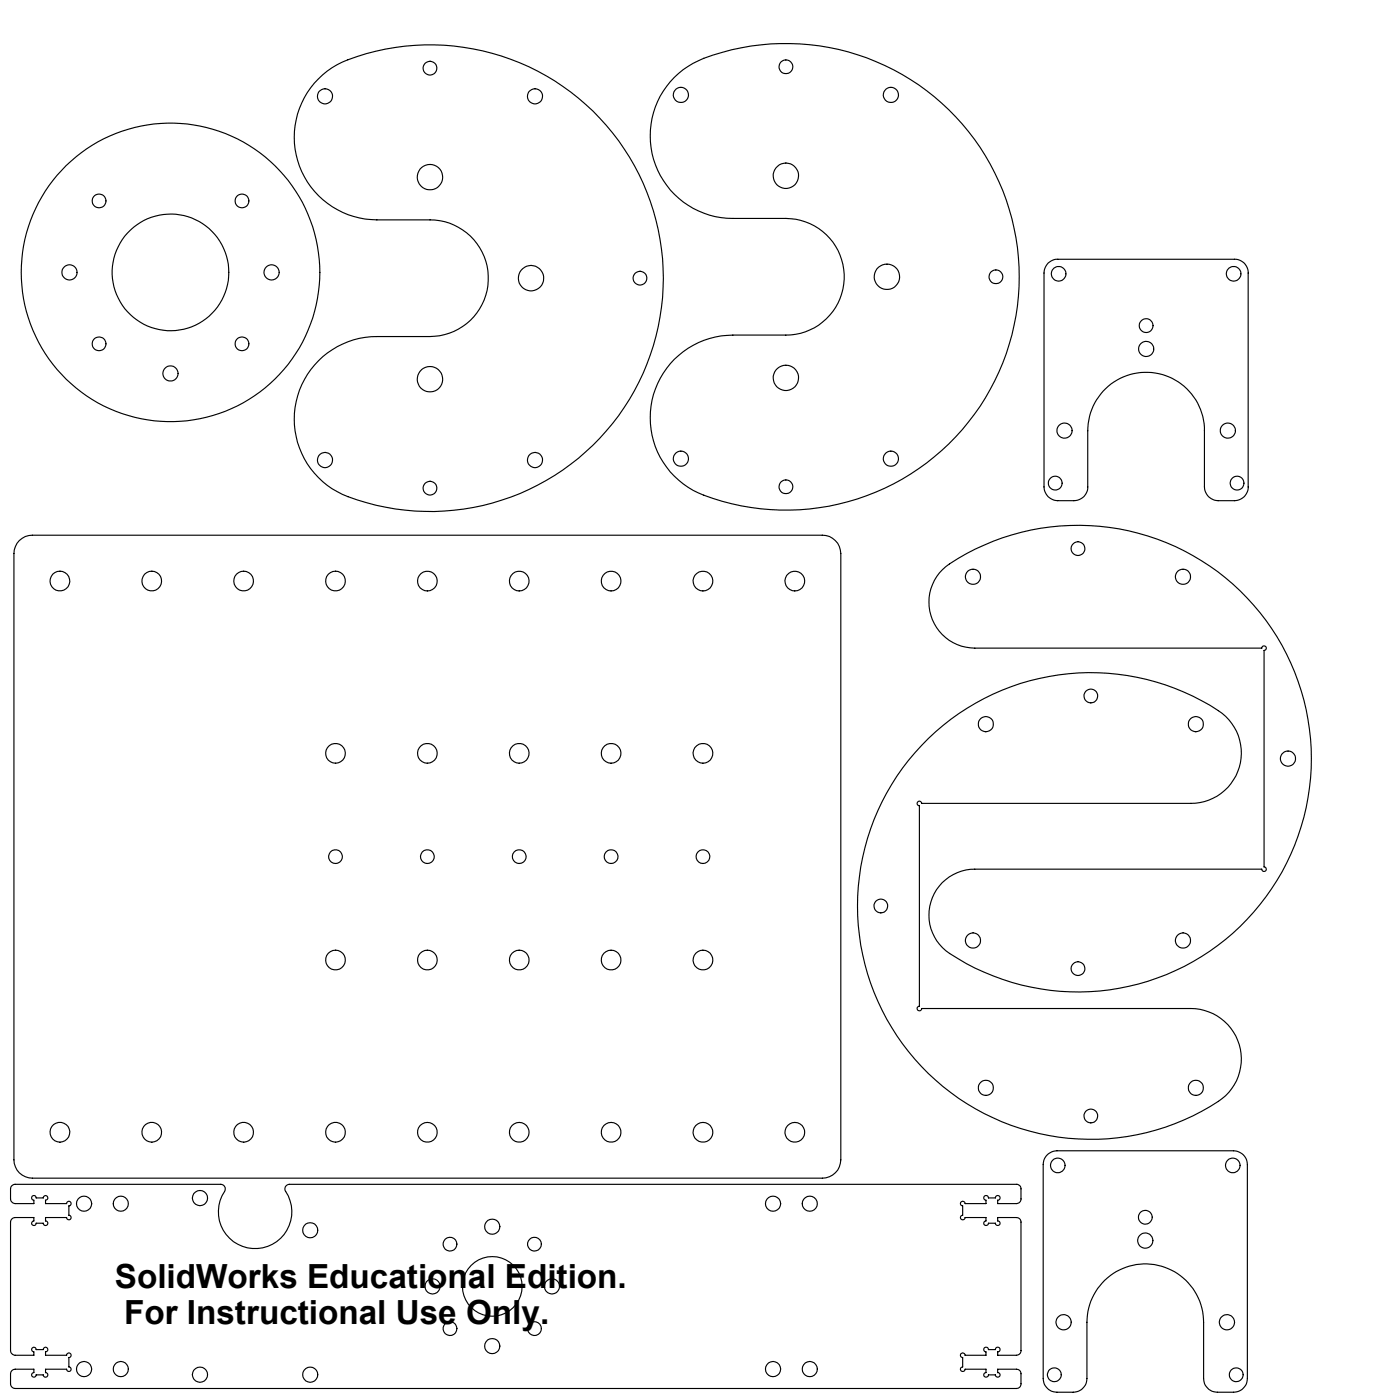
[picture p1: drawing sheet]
<svg xmlns="http://www.w3.org/2000/svg" width="305mm" height="305mm" viewBox="0 0 305 305" stroke-linecap="round" stroke-linejoin="round" font-family="sans-serif">
<defs><g id="words">
<g font-size="7.2">
<text x="25" y="280.3">SolidWorks Educational Edition.</text>
<text x="27" y="288.2">For Instructional Use Only.</text>
</g>
</g></defs>
<g fill="none" stroke="#000" stroke-width=".25">
<path d="M69.3 17.2a18.3 18.3 0 0 1 8.5-4.9 50.8 50.8 0 0 1 66.6 50 50.8 50.8 0 0 1-69.9 45.3 18 18 0 0 1-10-20.2 18 18 0 0 1 17.6-14.1h11.5a12.7 12.7 0 0 0 12.7-12.7 12.7 12.7 0 0 0-12.7-12.7h-11.5a18 18 0 0 1-16.7-11.1 18 18 0 0 1 3.9-19.6zM146.8 16.9a21.1 21.1 0 0 1 10.5-5.5 50.8 50.8 0 0 1 64.5 51.6 50.8 50.8 0 0 1-69.8 44.3 18 18 0 0 1-10-20.2 18 18 0 0 1 17.6-14.1h11.5a12.7 12.7 0 0 0 12.7-12.7 12.7 12.7 0 0 0-12.7-12.7h-11.5a18 18 0 0 1-16.7-11.1 18 18 0 0 1 3.9-19.6zM228.2 57.3l1-.6 .7-.3h38.8a2.9 2.9 0 0 1 3 3v46.6a2.95 2.95 0 0 1-3 3h-3.5a3 3 0 0 1-3-3v-12.2a12.7 12.7 0 0 0-12.7-12.7 12.7 12.7 0 0 0-12.7 12.7v12.2a2.95 2.95 0 0 1-3 3h-3.5a3 3 0 0 1-3-3v-46.6l.2-1.1zM4.2 117.7a3.8 3.8 0 0 1 2.9-1.2h171.9a4 4 0 0 1 4.1 4v132a4 4 0 0 1-4.1 4h-171.9a4 4 0 0 1-4.1-4v-132a4.2 4.2 0 0 1 1.2-2.8zM205.2 124a46.2 46.2 0 0 1 19.3-8.6 50.8 50.8 0 0 1 60 59.8 50.8 50.8 0 0 1-78.5 31.8 10 10 0 0 1-3.2-11.1 10 10 0 0 1 9.4-6.7h62.5a.5 .5 0 0 0 .5 .5 .5 .5 0 0 0 .5-.5 .5 .5 0 0 0-.5-.5v-47.1a.5 .5 0 0 0 .5-.5 .5 .5 0 0 0-.5-.5 .5 .5 0 0 0-.5 .5h-62.5a10 10 0 0 1-9.2-6.2 10 10 0 0 1 2.2-10.9zM202.1 160.8a50.7 50.7 0 0 1 64-5.5 11 11 0 0 1 3.6 12.2 11 11 0 0 1-10.4 7.4h-58.6a.5 .5 0 0 0-.6-.5 .5 .5 0 0 0-.4 .5 .5 .5 0 0 0 .5 .5v43.7a.5 .5 0 0 0-.5 .5 .5 .5 0 0 0 .5 .5 .5 .5 0 0 0 .5-.5h58.6a11 11 0 0 1 10.5 7.8 11 11 0 0 1-4.5 12.4 50.8 50.8 0 0 1-67.5-10.8 50.8 50.8 0 0 1 4.3-68.2zM2.6 258.1l.5-.3h44.9l.6 .2 .4 .6a2.18 2.18 0 0 1-.7 1.8 8 8 0 0 0 7.9 11.4 8 8 0 0 0 5.9-12.6v-.8l.4-.4 .5-.2h158.3a.96 .96 0 0 1 1 1v2.4l-.4 .7-.6 .1h-4.1v-.7h.2a.52 .52 0 0 0 .1-.9 .52 .52 0 0 0-.8 .4h-1.5v-.2a.52 .52 0 0 0-.9-.1 .52 .52 0 0 0 .4 .8v.7h-4.6a.51 .51 0 0 0-.5-.5 .51 .51 0 0 0-.5 .5 .51 .51 0 0 0 .5 .5v2.1h-.2a.51 .51 0 0 0-.1 .9 .51 .51 0 0 0 .8-.4h4.6v.7a.51 .51 0 0 0-.5 .5 .51 .51 0 0 0 .5 .5 .51 .51 0 0 0 .5-.5h1.5v.2a.51 .51 0 0 0 .9 .1 .51 .51 0 0 0-.4-.8v-.7h4.1a.96 .96 0 0 1 1 1v28.2l-.4 .6-.6 .2h-4.1v-.8h.2a.52 .52 0 0 0 .1-.9 .52 .52 0 0 0-.8 .4h-1.5v-.2a.52 .52 0 0 0-.9-.1 .52 .52 0 0 0 .4 .8v.8h-4.6a.51 .51 0 0 0-.5-.6 .51 .51 0 0 0-.5 .5 .51 .51 0 0 0 .5 .6v2h-.2a.51 .51 0 0 0-.1 .9 .51 .51 0 0 0 .8-.4h4.6v.7a.51 .51 0 0 0-.5 .6 .51 .51 0 0 0 .5 .5 .51 .51 0 0 0 .5-.6h1.5v.2a.51 .51 0 0 0 .9 .1 .51 .51 0 0 0-.4-.8v-.7h4.1a.96 .96 0 0 1 1 1v2.4l-.3 .5-.7 .3h-218a1.02 1.02 0 0 1-1-1l.1-2.6 .5-.5 4.5-.1v.7l-.2 .1a.5 .5 0 0 0-.1 .8 .5 .5 0 0 0 .8-.4h1.5l.1 .2a.5 .5 0 0 0 .8 .1 .5 .5 0 0 0-.4-.8v-.7h4.6a.5 .5 0 0 0 .5 .5 .5 .5 0 0 0 .5-.5 .5 .5 0 0 0-.5-.5v-2l.2-.1a.5 .5 0 0 0 .1-.9 .5 .5 0 0 0-.8 .5h-4.6v-.8a.5 .5 0 0 0 .5-.5 .5 .5 0 0 0-.5-.5 .5 .5 0 0 0-.5 .5h-1.5l-.1-.2a.5 .5 0 0 0-.8-.1 .5 .5 0 0 0 .4 .8v.8h-4.1a1.09 1.09 0 0 1-1-1.1v-27.9l.3-.7 .7-.3h4.1v.7l-.2 .1a.5 .5 0 0 0-.1 .8 .5 .5 0 0 0 .8-.4h1.5l.1 .2a.5 .5 0 0 0 .8 .1 .5 .5 0 0 0-.4-.8v-.7h4.6a.5 .5 0 0 0 .5 .5 .5 .5 0 0 0 .5-.5 .5 .5 0 0 0-.5-.5v-2.1h.2a.5 .5 0 0 0 .1-.9 .5 .5 0 0 0-.8 .4h-4.6v-.7a.5 .5 0 0 0 .5-.5 .5 .5 0 0 0-.5-.5 .5 .5 0 0 0-.5 .5h-1.5l-.1-.2a.51 .51 0 0 0-.9-.1 .51 .51 0 0 0 .5 .8v.7h-4.1a1.09 1.09 0 0 1-1-1v-2.2zM228 251.4l1-.6 1.1-.3h38.5a3 3 0 0 1 3 3v46.6a3 3 0 0 1-3 3h-3.6a3 3 0 0 1-3-3v-12.2a12.7 12.7 0 0 0-12.7-12.7 12.7 12.7 0 0 0-12.7 12.7v12.2a3 3 0 0 1-3 3h-3.5a3 3 0 0 1-3-3v-46.6l.2-1.1z"/>
<circle cx="93.6" cy="14.8" r="1.5"/>
<circle cx="171.1" cy="14.5" r="1.49"/>
<circle cx="70.7" cy="21" r="1.65"/>
<circle cx="93.6" cy="38.6" r="2.76"/>
<circle cx="116.5" cy="21" r="1.65"/>
<circle cx="148.3" cy="20.7" r="1.65"/>
<circle cx="171.1" cy="38.3" r="2.76"/>
<circle cx="194" cy="20.7" r="1.65"/>
<circle cx="15.1" cy="59.3" r="1.64"/>
<circle cx="21.6" cy="43.7" r="1.51"/>
<circle cx="37.1" cy="59.3" r="12.7"/>
<circle cx="37.1" cy="59.3" r="32.5"/>
<circle cx="52.7" cy="43.7" r="1.51"/>
<circle cx="59.1" cy="59.3" r="1.65"/>
<circle cx="230.5" cy="59.6" r="1.58"/>
<circle cx="268.6" cy="59.6" r="1.58"/>
<circle cx="21.6" cy="74.9" r="1.51"/>
<circle cx="52.7" cy="74.9" r="1.51"/>
<circle cx="115.6" cy="60.6" r="2.78"/>
<circle cx="139.3" cy="60.6" r="1.5"/>
<circle cx="193.1" cy="60.3" r="2.76"/>
<circle cx="216.8" cy="60.3" r="1.49"/>
<circle cx="249.5" cy="70.9" r="1.5"/>
<circle cx="249.5" cy="76" r="1.64"/>
<circle cx="37.1" cy="81.3" r="1.66"/>
<circle cx="93.6" cy="82.6" r="2.76"/>
<circle cx="148.3" cy="99.9" r="1.65"/>
<circle cx="171.1" cy="82.3" r="2.76"/>
<circle cx="194" cy="99.9" r="1.65"/>
<circle cx="231.8" cy="93.7" r="1.64"/>
<circle cx="267.3" cy="93.7" r="1.64"/>
<circle cx="70.7" cy="100.2" r="1.66"/>
<circle cx="93.6" cy="106.3" r="1.5"/>
<circle cx="116.5" cy="100.2" r="1.66"/>
<circle cx="171.1" cy="106" r="1.49"/>
<circle cx="229.7" cy="105.2" r="1.5"/>
<circle cx="234.7" cy="119.4" r="1.51"/>
<circle cx="269.3" cy="105.2" r="1.5"/>
<circle cx="13" cy="126.5" r="2.16"/>
<circle cx="33" cy="126.5" r="2.15"/>
<circle cx="53" cy="126.5" r="2.15"/>
<circle cx="73" cy="126.5" r="2.15"/>
<circle cx="93" cy="126.5" r="2.15"/>
<circle cx="113.1" cy="126.5" r="2.15"/>
<circle cx="133.1" cy="126.5" r="2.15"/>
<circle cx="153" cy="126.5" r="2.16"/>
<circle cx="173" cy="126.5" r="2.16"/>
<circle cx="211.8" cy="125.6" r="1.64"/>
<circle cx="257.5" cy="125.6" r="1.64"/>
<circle cx="214.6" cy="157.7" r="1.66"/>
<circle cx="237.5" cy="151.5" r="1.5"/>
<circle cx="260.4" cy="157.7" r="1.66"/>
<circle cx="73" cy="164" r="2.15"/>
<circle cx="93" cy="164" r="2.15"/>
<circle cx="113.1" cy="164" r="2.15"/>
<circle cx="133.1" cy="164" r="2.15"/>
<circle cx="153" cy="164" r="2.16"/>
<circle cx="280.4" cy="165.2" r="1.64"/>
<circle cx="73" cy="186.5" r="1.49"/>
<circle cx="93" cy="186.5" r="1.49"/>
<circle cx="113" cy="186.5" r="1.49"/>
<circle cx="133" cy="186.5" r="1.49"/>
<circle cx="153" cy="186.5" r="1.49"/>
<circle cx="191.8" cy="197.3" r="1.5"/>
<circle cx="73" cy="209" r="2.15"/>
<circle cx="93" cy="209" r="2.15"/>
<circle cx="113" cy="209" r="2.15"/>
<circle cx="133" cy="209" r="2.15"/>
<circle cx="153" cy="209" r="2.15"/>
<circle cx="211.8" cy="204.7" r="1.66"/>
<circle cx="234.7" cy="210.9" r="1.51"/>
<circle cx="257.6" cy="204.7" r="1.66"/>
<circle cx="214.6" cy="236.8" r="1.64"/>
<circle cx="260.4" cy="236.8" r="1.64"/>
<circle cx="13" cy="246.5" r="2.16"/>
<circle cx="33" cy="246.5" r="2.16"/>
<circle cx="53" cy="246.5" r="2.16"/>
<circle cx="73" cy="246.5" r="2.16"/>
<circle cx="93" cy="246.5" r="2.15"/>
<circle cx="113" cy="246.5" r="2.15"/>
<circle cx="133" cy="246.5" r="2.15"/>
<circle cx="153" cy="246.5" r="2.15"/>
<circle cx="173.1" cy="246.5" r="2.15"/>
<circle cx="230.3" cy="253.7" r="1.59"/>
<circle cx="237.5" cy="243" r="1.5"/>
<circle cx="268.4" cy="253.7" r="1.59"/>
<circle cx="18.3" cy="262.1" r="1.66"/>
<circle cx="26.3" cy="262.1" r="1.64"/>
<circle cx="43.5" cy="260.8" r="1.65"/>
<circle cx="67.5" cy="267.8" r="1.64"/>
<circle cx="98" cy="270.9" r="1.51"/>
<circle cx="107.2" cy="267.1" r="1.66"/>
<circle cx="116.4" cy="270.9" r="1.51"/>
<circle cx="168.3" cy="262.1" r="1.66"/>
<circle cx="176.3" cy="262.1" r="1.64"/>
<circle cx="249.3" cy="270.1" r="1.66"/>
<circle cx="249.4" cy="265" r="1.51"/>
<circle cx="18.3" cy="298.1" r="1.65"/>
<circle cx="26.3" cy="298.1" r="1.64"/>
<circle cx="43.5" cy="299.3" r="1.66"/>
<circle cx="67.5" cy="299.3" r="1.65"/>
<circle cx="94.2" cy="280.1" r="1.65"/>
<circle cx="98" cy="289.3" r="1.51"/>
<circle cx="107.2" cy="280.1" r="6.5"/>
<circle cx="107.2" cy="293.1" r="1.66"/>
<circle cx="116.4" cy="289.2" r="1.51"/>
<circle cx="120.2" cy="280.1" r="1.65"/>
<circle cx="168.3" cy="298.1" r="1.65"/>
<circle cx="176.3" cy="298.1" r="1.64"/>
<circle cx="229.5" cy="299.3" r="1.5"/>
<circle cx="231.6" cy="287.9" r="1.66"/>
<circle cx="267.1" cy="287.9" r="1.66"/>
<circle cx="269.1" cy="299.3" r="1.51"/>
</g>
<use href="#words"/>
</svg>
